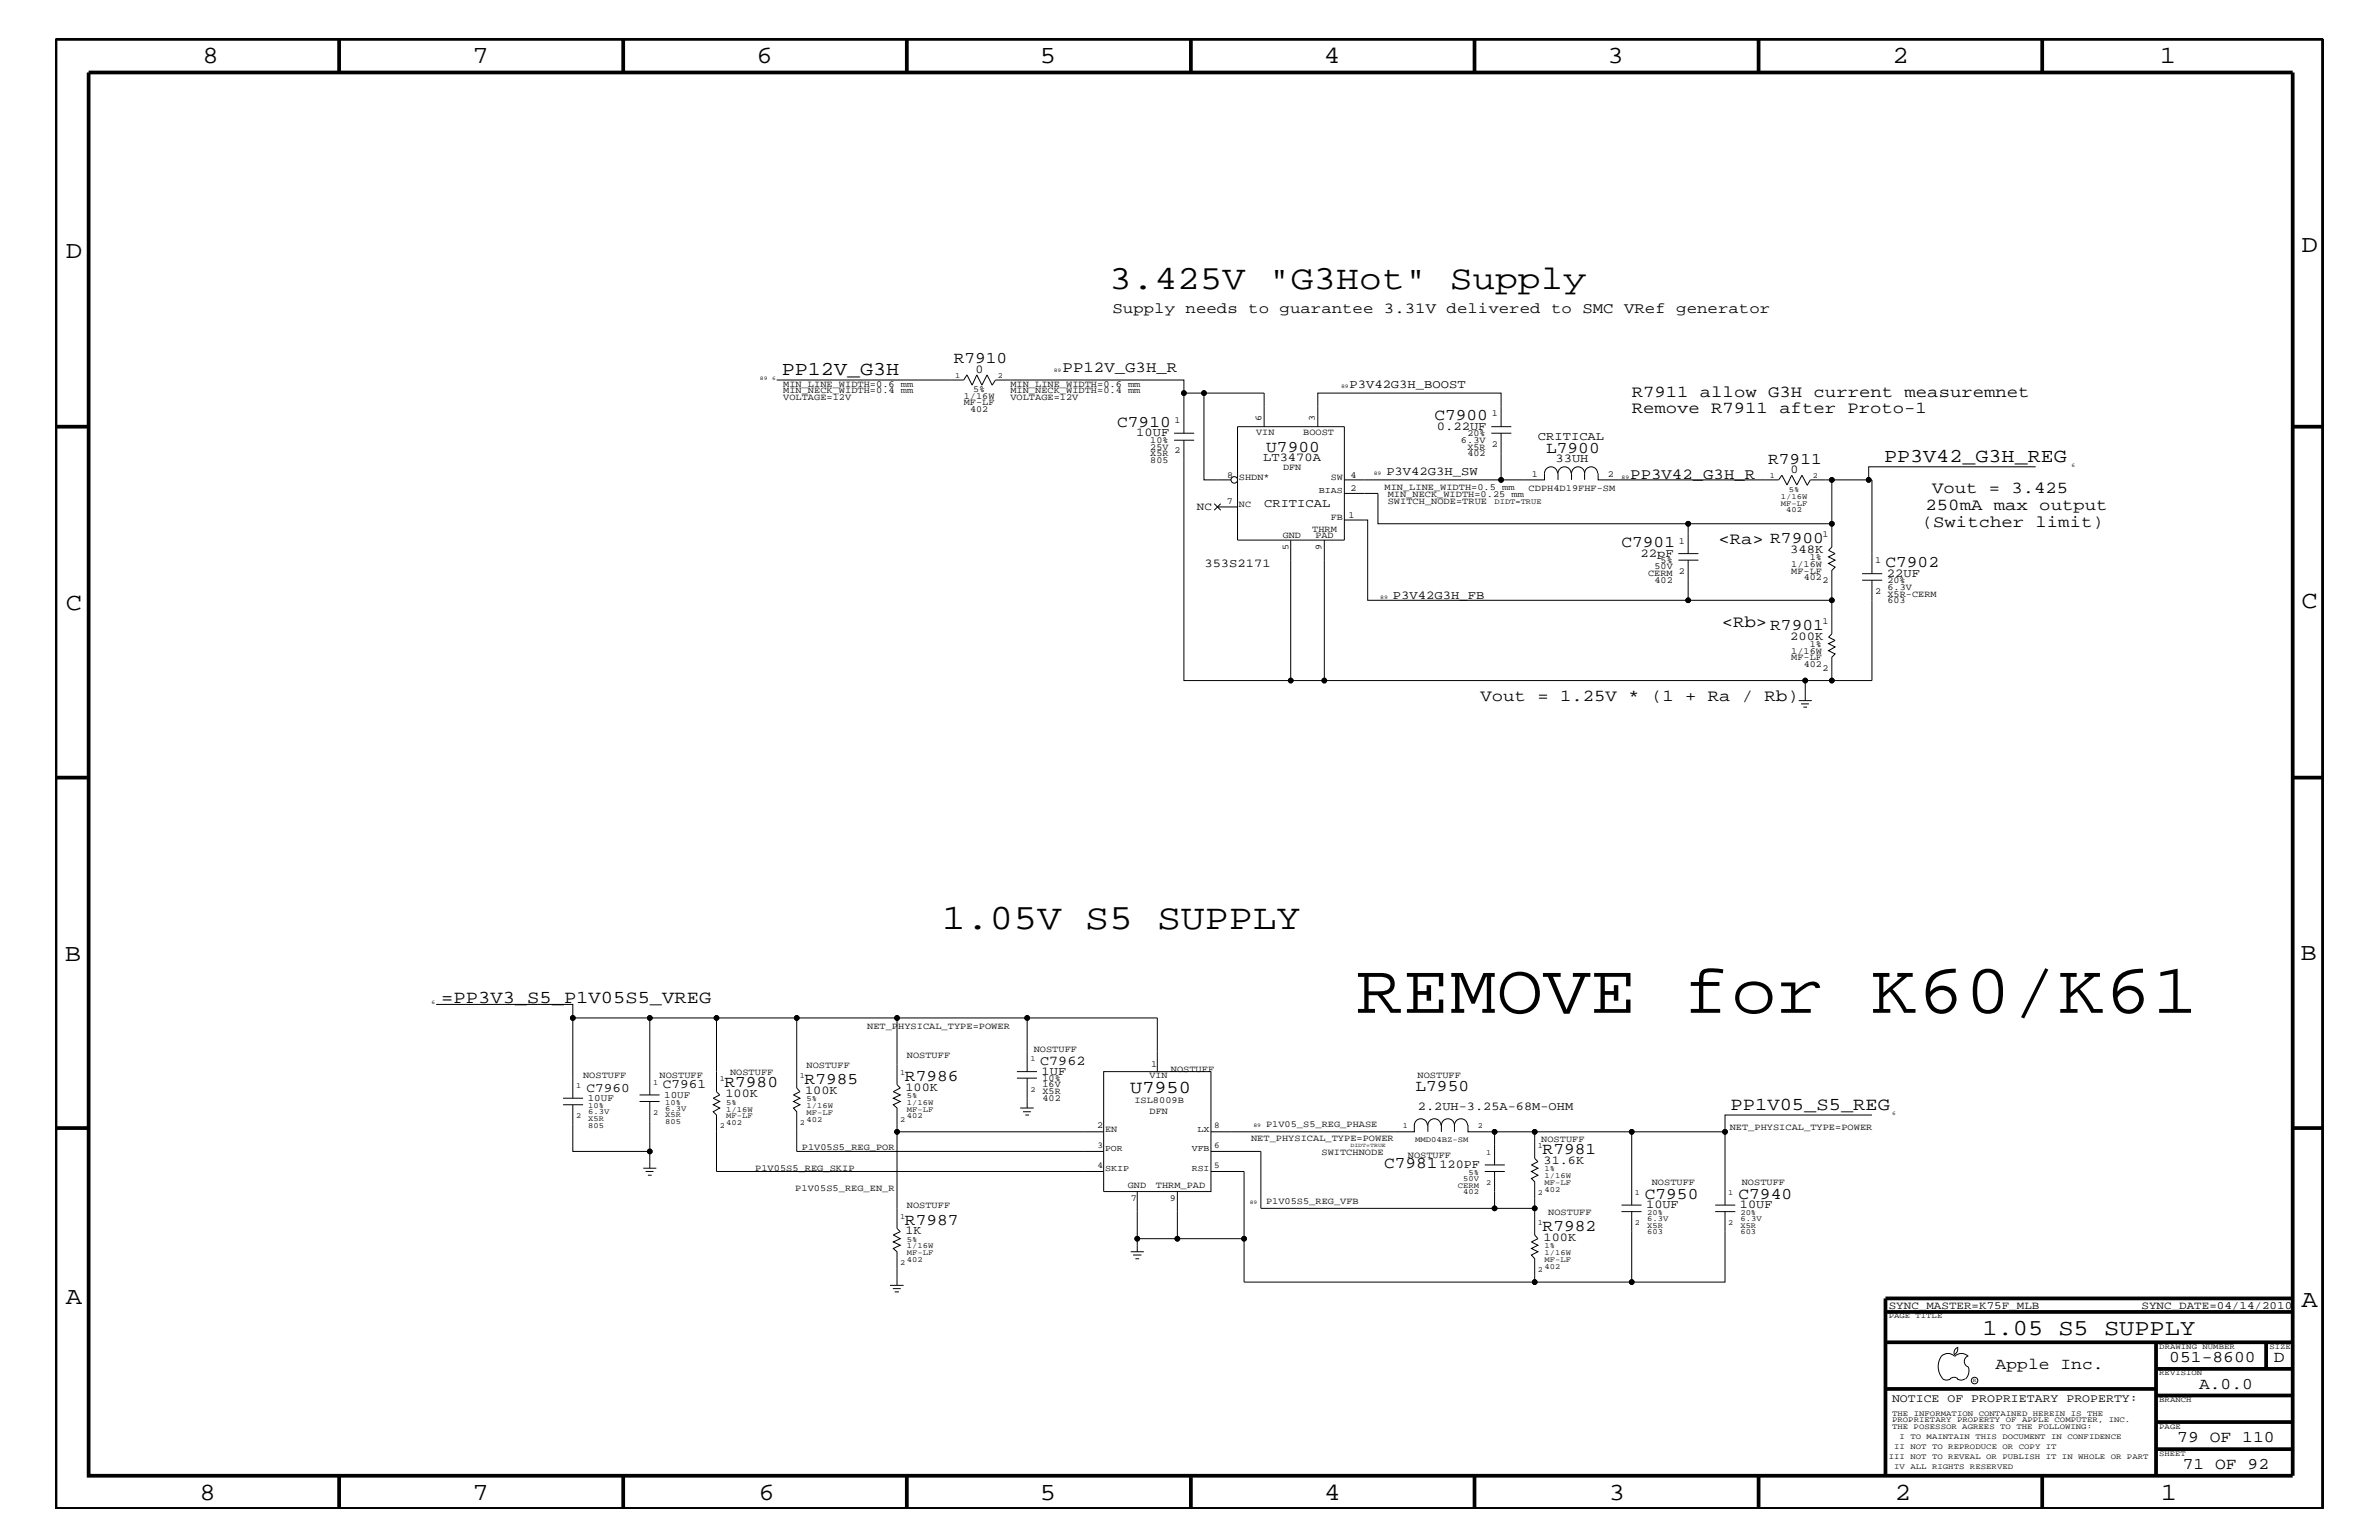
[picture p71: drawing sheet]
<svg xmlns="http://www.w3.org/2000/svg" width="432mm" height="279mm" viewBox="0 0 432 279" stroke-linecap="round" stroke-linejoin="round" font-family="sans-serif">
<defs><g id="words">
<text font-size="12.9" x="246.1" y="183.8">REMOVE for K60/K61</text>
<text font-size="6.5" x="170.9" y="168.6">1.05V S5 SUPPLY</text>
<text font-size="6.2" x="201.3" y="52.5">3.425V &quot;G3Hot&quot; Supply</text>
<g font-size="4.5">
<text x="36.7" y="11.5">8</text>
<text x="85.8" y="11.5">7</text>
<text x="137.3" y="11.5">6</text>
<text x="188.7" y="11.5">5</text>
<text x="240.3" y="11.5">4</text>
<text x="291.8" y="11.5">3</text>
<text x="343.5" y="11.5">2</text>
<text x="392" y="11.5">1</text>
<text x="11.9" y="46.8">D</text>
<text x="417.7" y="45.7">D</text>
<text x="11.9" y="110.6">C</text>
<text x="417.7" y="110.3">C</text>
<text x="11.8" y="174.3">B</text>
<text x="417.6" y="174.2">B</text>
<text x="11.9" y="236.7">A</text>
<text x="417.7" y="237.1">A</text>
<text x="36.2" y="272.1">8</text>
<text x="85.8" y="272.1">7</text>
<text x="137.7" y="272.1">6</text>
<text x="188.7" y="272.1">5</text>
<text x="240.4" y="272.1">4</text>
<text x="292" y="272.1">3</text>
<text x="343.9" y="272.1">2</text>
<text x="392.2" y="272.1">1</text>
</g>
<text font-size="4.1" x="359.8" y="242.3">1.05 S5 SUPPLY</text>
<g font-size="3.6">
<text x="141.9" y="68.1">PP12V_G3H</text>
<text x="342" y="83.8">PP3V42_G3H_REG</text>
</g>
<g font-size="3.3">
<text x="80.1" y="182.1">=PP3V3_S5_P1V05S5_VREG</text>
<text x="205.1" y="198.2">U7950</text>
<text x="314.1" y="201.5">PP1V05_S5_REG</text>
</g>
<g font-size="3">
<text x="173.1" y="65.9">R7910</text>
<text x="296.2" y="72">R7911 allow G3H current measuremnet</text>
<text x="202.8" y="77.4">C7910</text>
<text x="260.3" y="76.2">C7900</text>
<text x="296.2" y="75">Remove R7911 after Proto-1</text>
<text x="229.8" y="82">U7900</text>
<text x="280.6" y="82.2">L7900</text>
<text x="320.9" y="84.1">R7911</text>
<text x="350.7" y="89.5">Vout = 3.425</text>
<text x="348.8" y="95.6">(Switcher limit)</text>
<text x="349.5" y="92.6">250mA max output</text>
<text x="294.3" y="99.3">C7901</text>
<text x="311.9" y="98.7">&lt;Ra&gt; R7900</text>
<text x="342.2" y="102.9">C7902</text>
<text x="312.5" y="113.7">&lt;Rb&gt; R7901</text>
<text x="268.7" y="127.1">Vout = 1.25V * (1 + Ra / Rb)</text>
<text x="131.5" y="197.3">R7980</text>
<text x="146" y="196.7">R7985</text>
<text x="164.3" y="196.1">R7986</text>
<text x="256.9" y="197.9">L7950</text>
<text x="280" y="209.4">R7981</text>
<text x="251.2" y="211.9">C7981</text>
<text x="298.5" y="217.5">C7950</text>
<text x="315.6" y="217.5">C7940</text>
<text x="164.3" y="222.2">R7987</text>
<text x="280" y="223.4">R7982</text>
<text x="362.2" y="248.4">Apple Inc.</text>
<text x="393.7" y="247.1">051-8600</text>
<text x="399.2" y="252">A.0.0</text>
<text x="412.7" y="247.1">D</text>
<text x="395.2" y="261.6">79 OF 110</text>
<text x="396.2" y="266.6">71 OF 92</text>
</g>
<g font-size="2.8">
<text x="201.9" y="56.8">Supply needs to guarantee 3.31V delivered to SMC VRef generator</text>
<text x="192.9" y="67.5">PP12V_G3H_R</text>
<text x="295.9" y="86.9">PP3V42_G3H_R</text>
</g>
<text font-size="2.5" x="188.8" y="193.2">C7962</text>
<g font-size="2.4">
<text x="120.3" y="197.4">C7961</text>
<text x="106.4" y="198.1">C7960</text>
</g>
<g font-size="2.2">
<text x="177.1" y="67.6">0</text>
<text x="244.9" y="70.5">P3V42G3H_BOOST</text>
<text x="206.2" y="79.2">10UF</text>
<text x="229.3" y="83.7">LT3470A</text>
<text x="260.8" y="78">0.22UF</text>
<text x="279.1" y="79.9">CRITICAL</text>
<text x="282.3" y="83.8">33UH</text>
<text x="251.6" y="86.2">P3V42G3H_SW</text>
<text x="325" y="85.8">0</text>
<text x="229.4" y="92">CRITICAL</text>
<text x="297.8" y="101">22pF</text>
<text x="325" y="100.4">348K</text>
<text x="218.6" y="102.9">353S2171</text>
<text x="342.5" y="104.7">22UF</text>
<text x="252.8" y="108.7">P3V42G3H_FB</text>
<text x="325" y="116.1">200K</text>
<text x="164.3" y="197.9">100K</text>
<text x="189.1" y="195">1UF</text>
<text x="131.7" y="199.1">100K</text>
<text x="146.1" y="198.5">100K</text>
<text x="257.3" y="201.5">2.2UH-3.25A-68M-OHM</text>
<text x="261.3" y="211.9">120PF</text>
<text x="280.2" y="211.3">31.6K</text>
<text x="298.8" y="219.2">10UF</text>
<text x="315.8" y="219.2">10UF</text>
<text x="164.3" y="224">1K</text>
<text x="280.2" y="225.2">100K</text>
</g>
<text font-size="2.1" x="343.4" y="254.4">NOTICE OF PROPRIETARY PROPERTY:</text>
<g font-size="2">
<text x="217.3" y="92.6">NC</text>
<text x="342.8" y="237.4">SYNC_MASTER=K75F_MLB</text>
<text x="388.7" y="237.4">SYNC_DATE=04/14/2010</text>
</g>
<g font-size="1.8">
<text x="106.7" y="199.8">10UF</text>
<text x="120.6" y="199.2">10UF</text>
</g>
<g font-size="1.7">
<text x="142.2" y="71.3">MIN_NECK_WIDTH=0.4 mm</text>
<text x="142.2" y="70.1">MIN_LINE_WIDTH=0.6 mm</text>
<text x="176.6" y="71.1">5%</text>
<text x="183.4" y="70.1">MIN_LINE_WIDTH=0.6 mm</text>
<text x="183.4" y="71.3">MIN_NECK_WIDTH=0.4 mm</text>
<text x="142.2" y="72.6">VOLTAGE=12V</text>
<text x="174.9" y="72.3">1/16W</text>
<text x="174.9" y="73.5">MF-LF</text>
<text x="176.1" y="74.7">402</text>
<text x="183.4" y="72.6">VOLTAGE=12V</text>
<text x="213.2" y="76.8">1</text>
<text x="228.9" y="76.3" transform="rotate(-90 228.9 76.3)">6</text>
<text x="238.7" y="76.3" transform="rotate(-90 238.7 76.3)">3</text>
<text x="270.8" y="75.6">1</text>
<text x="208.8" y="81.6">25V</text>
<text x="208.8" y="80.5">10%</text>
<text x="208.8" y="82.7">X5R</text>
<text x="208.8" y="83.9">805</text>
<text x="213.2" y="82.2">2</text>
<text x="228" y="78.9">VIN</text>
<text x="236.6" y="78.9">BOOST</text>
<text x="265.2" y="80.3">6.3V</text>
<text x="266.4" y="81.6">X5R</text>
<text x="266.4" y="82.7">402</text>
<text x="266.4" y="79.2">20%</text>
<text x="270.8" y="81.1">2</text>
<text x="222.8" y="86.6">8</text>
<text x="224.9" y="87.1">SHDN*</text>
<text x="232.9" y="85.2">DFN</text>
<text x="241.6" y="87.1">SW</text>
<text x="245.1" y="86.6">4</text>
<text x="245.1" y="89">2</text>
<text x="251.3" y="88.9">MIN_LINE_WIDTH=0.5 mm</text>
<text x="277.5" y="89">CDPH4D19FHF-SM</text>
<text x="278" y="86.5">1</text>
<text x="291.8" y="86.5">2</text>
<text x="222.7" y="91.5">7</text>
<text x="224.9" y="92">NC</text>
<text x="241.6" y="94.3">FB</text>
<text x="244.8" y="93.9">1</text>
<text x="251.9" y="91.4">SWITCH_NODE=TRUE</text>
<text x="251.9" y="90.1">MIN_NECK_WIDTH=0.25 mm</text>
<text x="232.8" y="97.6">GND</text>
<text x="233.8" y="99.9" transform="rotate(-90 233.8 99.9)">5</text>
<text x="238.2" y="96.5">THRM</text>
<text x="238.8" y="97.6">PAD</text>
<text x="239.9" y="99.9" transform="rotate(-90 239.9 99.9)">9</text>
<text x="304.7" y="98.7">1</text>
<text x="328.5" y="101.6">1%</text>
<text x="330.8" y="97.4">1</text>
<text x="299.1" y="104.6">CERM</text>
<text x="300.3" y="103.3">50V</text>
<text x="300.3" y="105.8">402</text>
<text x="301.4" y="102.2">5%</text>
<text x="304.7" y="104.1">2</text>
<text x="325.1" y="102.9">1/16W</text>
<text x="325.1" y="104.1">MF-LF</text>
<text x="327.4" y="105.3">402</text>
<text x="330.8" y="105.9">2</text>
<text x="340.4" y="107.7">2</text>
<text x="340.4" y="102.2">1</text>
<text x="342.6" y="105.9">20%</text>
<text x="342.6" y="107">6.3V</text>
<text x="330.8" y="113.1">1</text>
<text x="342.6" y="108.2">X5R-CERM</text>
<text x="342.6" y="109.4">603</text>
<text x="325.1" y="118.6">1/16W</text>
<text x="325.1" y="119.8">MF-LF</text>
<text x="328.5" y="117.4">1%</text>
<text x="327.4" y="121">402</text>
<text x="330.8" y="121.7">2</text>
<text x="157.4" y="186.7">NET_PHYSICAL_TYPE=POWER</text>
<text x="164.6" y="192">NOSTUFF</text>
<text x="187.6" y="190.8">NOSTUFF</text>
<text x="105.8" y="195.6">NOSTUFF</text>
<text x="119.7" y="195.6">NOSTUFF</text>
<text x="132.5" y="195">NOSTUFF</text>
<text x="146.4" y="193.7">NOSTUFF</text>
<text x="189.2" y="197.3">16V</text>
<text x="189.2" y="196.2">10%</text>
<text x="208.6" y="195.6">VIN</text>
<text x="209" y="193.6">1</text>
<text x="212.5" y="194.4">NOSTUFF</text>
<text x="257.3" y="195.6">NOSTUFF</text>
<text x="189.2" y="199.8">402</text>
<text x="189.2" y="198.5">X5R</text>
<text x="205.9" y="200.1">ISL8009B</text>
<text x="208.7" y="202">DFN</text>
<text x="145.5" y="208.7">P1V05S5_REG_POR</text>
<text x="199.1" y="204.6">2</text>
<text x="200.6" y="205.3">EN</text>
<text x="227.1" y="207">NET_PHYSICAL_TYPE=POWER</text>
<text x="229.8" y="204.4">P1V05_S5_REG_PHASE</text>
<text x="239.9" y="209.6">SWITCHNODE</text>
<text x="279.7" y="207.1">NOSTUFF</text>
<text x="313.9" y="205">NET_PHYSICAL_TYPE=POWER</text>
<text x="137.1" y="212.4">P1V05S5_REG_SKIP</text>
<text x="204.7" y="215.6">GND</text>
<text x="209.8" y="215.6">THRM_PAD</text>
<text x="255.5" y="210.2">NOSTUFF</text>
<text x="299.8" y="215">NOSTUFF</text>
<text x="316.1" y="215">NOSTUFF</text>
<text x="144.4" y="216">P1V05S5_REG_EN_R</text>
<text x="164.6" y="219.2">NOSTUFF</text>
<text x="205.2" y="217.9">7</text>
<text x="212.3" y="217.9">9</text>
<text x="229.8" y="218.4">P1V05S5_REG_VFB</text>
<text x="281" y="220.4">NOSTUFF</text>
</g>
<g font-size="1.6">
<text x="239.4" y="89.5">BIAS</text>
<text x="199.2" y="208.2">3</text>
<text x="200.6" y="208.9">POR</text>
<text x="216.3" y="208.9">VFB</text>
<text x="217.3" y="205.3">LX</text>
<text x="220.4" y="204.6">8</text>
<text x="220.4" y="208.2">6</text>
<text x="199.2" y="211.9">4</text>
<text x="200.6" y="212.5">SKIP</text>
<text x="216.3" y="212.5">RSI</text>
<text x="220.4" y="211.9">5</text>
</g>
<g font-size="1.4">
<text x="173.4" y="68.5">1</text>
<text x="181.1" y="68.5">2</text>
<text x="321.2" y="86.7">1</text>
<text x="324.7" y="89.3">5%</text>
<text x="329" y="86.7">2</text>
<text x="271.3" y="91.4">DIDT=TRUE</text>
<text x="323.2" y="91.7">MF-LF</text>
<text x="323.2" y="90.5">1/16W</text>
<text x="324.2" y="92.9">402</text>
<text x="104.6" y="197.4">1</text>
<text x="118.5" y="196.8">1</text>
<text x="130.6" y="196.2">1</text>
<text x="145.2" y="195.6">1</text>
<text x="163.4" y="195">1</text>
<text x="187" y="192.6">1</text>
<text x="104.6" y="202.9">2</text>
<text x="106.8" y="202.1">6.3V</text>
<text x="106.8" y="203.4">X5R</text>
<text x="106.8" y="201">10%</text>
<text x="118.5" y="202.3">2</text>
<text x="120.7" y="201.5">6.3V</text>
<text x="120.7" y="202.7">X5R</text>
<text x="120.7" y="204">805</text>
<text x="120.7" y="200.4">10%</text>
<text x="131.8" y="202.9">MF-LF</text>
<text x="131.8" y="200.4">5%</text>
<text x="131.8" y="201.7">1/16W</text>
<text x="146.4" y="203.5">402</text>
<text x="146.4" y="199.8">5%</text>
<text x="146.4" y="201">1/16W</text>
<text x="146.4" y="202.3">MF-LF</text>
<text x="163.4" y="203.5">2</text>
<text x="164.6" y="199.2">5%</text>
<text x="164.6" y="200.4">1/16W</text>
<text x="164.6" y="201.7">MF-LF</text>
<text x="164.6" y="202.9">402</text>
<text x="187" y="198.1">2</text>
<text x="106.8" y="204.6">805</text>
<text x="130.6" y="204.7">2</text>
<text x="131.8" y="204.1">402</text>
<text x="145.2" y="204.1">2</text>
<text x="254.6" y="204.7">1</text>
<text x="256.8" y="207.2">MMD04BZ-SM</text>
<text x="268.2" y="204.7">2</text>
<text x="269.7" y="209.6">1</text>
<text x="279.1" y="208.3">1</text>
<text x="264.6" y="215.5">CERM</text>
<text x="265.6" y="214.2">50V</text>
<text x="266.5" y="213.2">5%</text>
<text x="269.7" y="215">2</text>
<text x="280.3" y="212.5">1%</text>
<text x="280.3" y="215">MF-LF</text>
<text x="280.3" y="213.8">1/16W</text>
<text x="163.4" y="221.1">1</text>
<text x="265.6" y="216.7">402</text>
<text x="279.1" y="216.9">2</text>
<text x="280.3" y="216.2">402</text>
<text x="296.8" y="216.9">1</text>
<text x="299" y="221.5">6.3V</text>
<text x="299" y="220.4">20%</text>
<text x="313.7" y="216.9">1</text>
<text x="315.9" y="221.5">6.3V</text>
<text x="315.9" y="220.4">20%</text>
<text x="164.6" y="227.7">MF-LF</text>
<text x="164.6" y="226.5">1/16W</text>
<text x="164.6" y="225.3">5%</text>
<text x="279.1" y="222.3">1</text>
<text x="280.3" y="227.7">1/16W</text>
<text x="280.3" y="226.5">1%</text>
<text x="296.8" y="222.3">2</text>
<text x="299" y="222.8">X5R</text>
<text x="299" y="224">603</text>
<text x="313.7" y="222.3">2</text>
<text x="315.9" y="224">603</text>
<text x="315.9" y="222.8">X5R</text>
<text x="163.4" y="229.6">2</text>
<text x="164.6" y="229">402</text>
<text x="279.1" y="230.7">2</text>
<text x="280.3" y="230.2">402</text>
<text x="280.3" y="229">MF-LF</text>
<text x="342.8" y="239.2">PAGE TITLE</text>
<text x="391.9" y="244.7">DRAWING NUMBER</text>
<text x="411.9" y="244.7">SIZE</text>
<text x="391.9" y="249.5">REVISION</text>
<text x="343.4" y="256.8">THE INFORMATION CONTAINED HEREIN IS THE</text>
<text x="391.9" y="254.4">BRANCH</text>
<text x="343.4" y="259.3">THE POSESSOR AGREES TO THE FOLLOWING:</text>
<text x="343.4" y="258">PROPRIETARY PROPERTY OF APPLE COMPUTER, INC.</text>
<text x="343.8" y="262.9">II NOT TO REPRODUCE OR COPY IT</text>
<text x="344.8" y="261.1">I TO MAINTAIN THIS DOCUMENT IN CONFIDENCE</text>
<text x="391.9" y="259.3">PAGE</text>
<text x="342.8" y="264.7">III NOT TO REVEAL OR PUBLISH IT IN WHOLE OR PART</text>
<text x="343.8" y="266.6">IV ALL RIGHTS RESERVED</text>
<text x="391.9" y="264.1">SHEET</text>
</g>
<g font-size="1">
<text x="137.9" y="68.9">89</text>
<text x="140.1" y="68.9">6</text>
<text x="191.3" y="67.5">89</text>
<text x="243.4" y="70.5">89</text>
<text x="249.3" y="86.2">89</text>
<text x="294.3" y="86.9">89</text>
<text x="376" y="84.7">6</text>
<text x="250.5" y="108.7">89</text>
<text x="78.3" y="182.2">6</text>
<text x="343.4" y="202.3">6</text>
<text x="227.5" y="204.4">89</text>
<text x="245.1" y="208.1">DIDT=TRUE</text>
<text x="226.8" y="218.4">89</text>
<text x="358.1" y="250.7">R</text>
</g>
</g></defs>
<g fill="none" stroke="#000" stroke-width=".18">
<path d="M141 68.9h33.9l.6-.9 .9 1.9 .9-1.9 .9 1.9 1-1.9 .9 1.9 .6-1h34.2v2.4h3.6M213.1 79.9h3.6M213.1 78.6h3.6M214.9 79.9v43.6h19.4v-25.5M214.9 71.3v7.3M224.6 77.4h19.4v20.6h-19.4zM229.4 77.4v-6.1h-10.9v15.8h4.9M239.2 77.4v-6.1h33.3v6.1M270.7 78.6h3.6M270.7 77.4h3.6M272.5 78.6v8.5h7.8v-1.2a1.19 1.19 0 0 1 1.2-1.2 1.19 1.19 0 0 1 1.2 1.2M220.4 91.4l1.2 1.2"/>
<path d="M221 92h3.6M221.6 91.4l-1.2 1.2M240.4 98v25.5h92.1M244 94.3h4.2v14.6h58.2v-7.3M244 89.5h6.1v5.5h56.3v5.4M244 87.1h28.5M285.2 85.9a1.19 1.19 0 0 0-1.2-1.2 1.19 1.19 0 0 0-1.2 1.2v1.2M287.6 85.9a1.19 1.19 0 0 0-1.2-1.2 1.19 1.19 0 0 0-1.2 1.2v1.2M287.6 85.9a1.19 1.19 0 0 1 1.2-1.2 1.19 1.19 0 0 1 1.2 1.2M287.6 85.9v1.2M290.1 85.9v1.2h32.7l.6-.9 1 1.8 .8-1.8 .9 1.8 1-1.8 .9 1.8M306.4 95h26.1"/>
<path d="M328 88.1l.6-1h3.9v12.2l-.6 .6 1.2 .5-1.2 .6 1.2 .6-1.2 .6 1.2 .7-.6 .6v11.5l-.6 .6 1.2 .6-1.2 .6 1.2 .6-1.2 .7 1.2 .5-.6 .6v4.3h7.3v-18.2M332.5 87.1h6.7M369.5 84.7h-30.3v2.4h.6v17M304.6 101.6h3.7M304.6 100.4h3.7M306.4 108.9h26.1M338 105.3h3.6M338 104.1h3.6M234.3 123.5h6.1M326.5 127.1h2.3M326.9 127.7h1.4M327.3 128.3h.7"/>
<path d="M327.7 123.5v3.6M79.2 182.2h24.8v17M102.2 199.2h3.6M104 184.7h13.9v14M116.1 199.8h3.6M116.1 198.7h3.6M117.9 184.7h12.1v13.4l.6 .6-1.1 .5 1.1 .6-1.1 .6 1.1 .6-1.1 .7 .5 .6v10.2h70.3M117.9 199.8v9.1h-13.9v-8.5M130 184.7h14.6v12.7l.6 .7-1.2 .6 1.2 .5-1.2 .6 1.2 .6-1.2 .6 .6 .7v7.2h55.7M144.6 184.7h18.2M184.6 195.6h3.6M184.6 194.4h3.6"/>
<path d="M186.4 184.7h-23.6v12.1l.6 .6-1.3 .7 1.3 .6-1.3 .5 1.3 .6-1.3 .6 .7 .6v21.9l.6 .6-1.3 .6 1.3 .6-1.3 .6 1.3 .6-1.3 .6 .7 .6v6.1M186.4 184.7v9.7M186.4 195.6v5.4M186.4 184.7h23.7v9.7M200.3 194.4h19.5v21.8h-19.5zM102.2 200.4h3.6M116.8 211.9h2.3M117.2 212.5h1.4M117.6 213.2h.7M117.9 208.9v3M162.8 205.3h37.5M185.2 201h2.4"/>
<path d="M185.7 201.7h1.4M186.1 202.3h.7M206.4 216.2v8.5h19.4M213.7 216.2v8.5M219.8 212.5h6v20.1h70.4M219.8 208.9h9.1v10.3h42.4M256.7 204.1v1.2h-36.9M256.7 204.2a1.19 1.19 0 0 1 1.2-1.2 1.19 1.19 0 0 1 1.2 1.2M259.2 204.2a1.19 1.19 0 0 1 1.2-1.2 1.19 1.19 0 0 1 1.1 1.2M259.2 204.1v1.2M261.6 204.2a1.19 1.19 0 0 1 1.2-1.2 1.19 1.19 0 0 1 1.2 1.2 1.19 1.19 0 0 1 1.2-1.2 1.19 1.19 0 0 1 1.2 1.2M261.6 204.1v1.2"/>
<path d="M264 204.1v1.2M266.4 204.1v1.2h4.9v6.1M269.5 212.5h3.6M269.5 211.4h3.6M271.3 212.5v6.7h7.3M271.3 205.3h41.8M278.6 205.3v4.9l.5 .6-1.1 .6 1.1 .5-1.1 .6 1.1 .7-1.1 .6 .6 .6v9.7l.5 .6-1.1 .6 1.1 .6-1.1 .6 1.1 .6-1.1 .6 .6 .7v4.2M294.3 219.8h3.6M294.3 218.6h3.6M296.2 219.8v12.8h16.9v-12.8M296.2 205.3v13.3M311.3 219.8h3.7"/>
<path d="M311.3 218.6h3.7M313.1 205.3v13.3M339.8 202.3h-26.7v3M161.5 233.2h2.5M162.1 233.8h1.4M162.4 234.4h.8M205.2 227.1h2.4M205.7 227.7h1.5M206.1 228.4h.7M206.4 224.7v2.4M352.3 246.1a1.69 1.69 0 0 1 2.5 0 1.72 1.72 0 0 1 2.4 0M352.4 246a3.2 3.2 0 0 0 .4 4.3l.8 .1 .4-.2"/>
<path d="M354 250.2l.7-.3 .7 .3M355.2 250.2l.7 .2 .7-.2M355.3 244.4v.3a1.18 1.18 0 0 1-.6 1.1M355.4 244.4a.99 .99 0 0 0-.6 1.4M357.2 246a1.04 1.04 0 0 0-.7 1 1.04 1.04 0 0 0 .7 1M357.3 248l.1 .7a2.11 2.11 0 0 1-.6 1.5"/>
<circle cx="214.9" cy="71.3" r=".42"/>
<circle cx="218.5" cy="71.3" r=".42"/>
<circle cx="224" cy="87.1" r=".59"/>
<circle cx="272.5" cy="87.1" r=".42"/>
<circle cx="306.4" cy="95" r=".42"/>
<circle cx="332.5" cy="95" r=".42"/>
<circle cx="332.5" cy="87.1" r=".42"/>
<circle cx="339.2" cy="87.1" r=".42"/>
<circle cx="306.4" cy="108.9" r=".42"/>
<circle cx="332.5" cy="108.9" r=".42"/>
<circle cx="234.3" cy="123.5" r=".42"/>
<circle cx="240.4" cy="123.5" r=".42"/>
<circle cx="327.7" cy="123.5" r=".42"/>
<circle cx="332.5" cy="123.5" r=".42"/>
<circle cx="104" cy="184.7" r=".42"/>
<circle cx="117.9" cy="184.7" r=".42"/>
<circle cx="130" cy="184.7" r=".42"/>
<circle cx="144.6" cy="184.7" r=".42"/>
<circle cx="162.8" cy="184.7" r=".42"/>
<circle cx="186.4" cy="184.7" r=".42"/>
<circle cx="117.9" cy="208.9" r=".42"/>
<circle cx="162.8" cy="205.3" r=".42"/>
<circle cx="271.3" cy="205.3" r=".42"/>
<circle cx="271.3" cy="219.2" r=".42"/>
<circle cx="278.6" cy="219.2" r=".42"/>
<circle cx="278.6" cy="205.3" r=".42"/>
<circle cx="296.2" cy="205.3" r=".42"/>
<circle cx="313.1" cy="205.3" r=".42"/>
<circle cx="206.4" cy="224.7" r=".42"/>
<circle cx="213.7" cy="224.7" r=".42"/>
<circle cx="225.8" cy="224.7" r=".42"/>
<circle cx="278.6" cy="232.6" r=".42"/>
<circle cx="296.2" cy="232.6" r=".42"/>
<circle cx="358.4" cy="250.5" r=".59"/>
</g>
<g fill="none" stroke="#000" stroke-width=".68" stroke-linecap="butt">
<path d="M10.1 7.1h411.5v266.7h-411.5zM16.1 13.2h400v254.5h-400zM61.6 7.1v6.1M113.1 7.1v6.1M164.6 7.1v6.1M216.2 7.1v6.1M267.6 7.1v6.1M319.2 7.1v6.1M370.7 7.1v6.1M10.1 77.4h6M416.1 77.4h5.5M10.1 141.1h6"/>
<path d="M416.1 141.1h5.5M10.1 204.7h6M416.1 204.7h5.5M342.2 238h73.9M416.1 235.6h-73.9v32.1M342.2 243.5h73.9M342.2 252h49.1M391.3 243.5v24.2M391.3 258h24.8M391.3 253.2h24.8M391.3 248.4h24.8M411.3 243.5v4.9"/>
<path d="M61.6 267.7v6.1M113.1 267.7v6.1M164.6 267.7v6.1M216.2 268v5.8M267.6 267.7v6.1M319.2 267.7v6.1M370.7 267.7v6.1M391.3 262.9h24.8"/>
</g>
<g fill="#000">
<circle cx="214.9" cy="71.3" r=".42"/>
<circle cx="218.5" cy="71.3" r=".42"/>
<circle cx="272.5" cy="87.1" r=".42"/>
<circle cx="306.4" cy="95" r=".42"/>
<circle cx="332.5" cy="95" r=".42"/>
<circle cx="332.5" cy="87.1" r=".42"/>
<circle cx="339.2" cy="87.1" r=".42"/>
<circle cx="306.4" cy="108.9" r=".42"/>
<circle cx="332.5" cy="108.9" r=".42"/>
<circle cx="234.3" cy="123.5" r=".42"/>
<circle cx="240.4" cy="123.5" r=".42"/>
<circle cx="327.7" cy="123.5" r=".42"/>
<circle cx="332.5" cy="123.5" r=".42"/>
<circle cx="104" cy="184.7" r=".42"/>
<circle cx="117.9" cy="184.7" r=".42"/>
<circle cx="130" cy="184.7" r=".42"/>
<circle cx="144.6" cy="184.7" r=".42"/>
<circle cx="162.8" cy="184.7" r=".42"/>
<circle cx="186.4" cy="184.7" r=".42"/>
<circle cx="117.9" cy="208.9" r=".42"/>
<circle cx="162.8" cy="205.3" r=".42"/>
<circle cx="271.3" cy="205.3" r=".42"/>
<circle cx="271.3" cy="219.2" r=".42"/>
<circle cx="278.6" cy="219.2" r=".42"/>
<circle cx="278.6" cy="205.3" r=".42"/>
<circle cx="296.2" cy="205.3" r=".42"/>
<circle cx="313.1" cy="205.3" r=".42"/>
<circle cx="206.4" cy="224.7" r=".42"/>
<circle cx="213.7" cy="224.7" r=".42"/>
<circle cx="225.8" cy="224.7" r=".42"/>
<circle cx="278.6" cy="232.6" r=".42"/>
<circle cx="296.2" cy="232.6" r=".42"/>
</g>
<use href="#words"/>
</svg>
